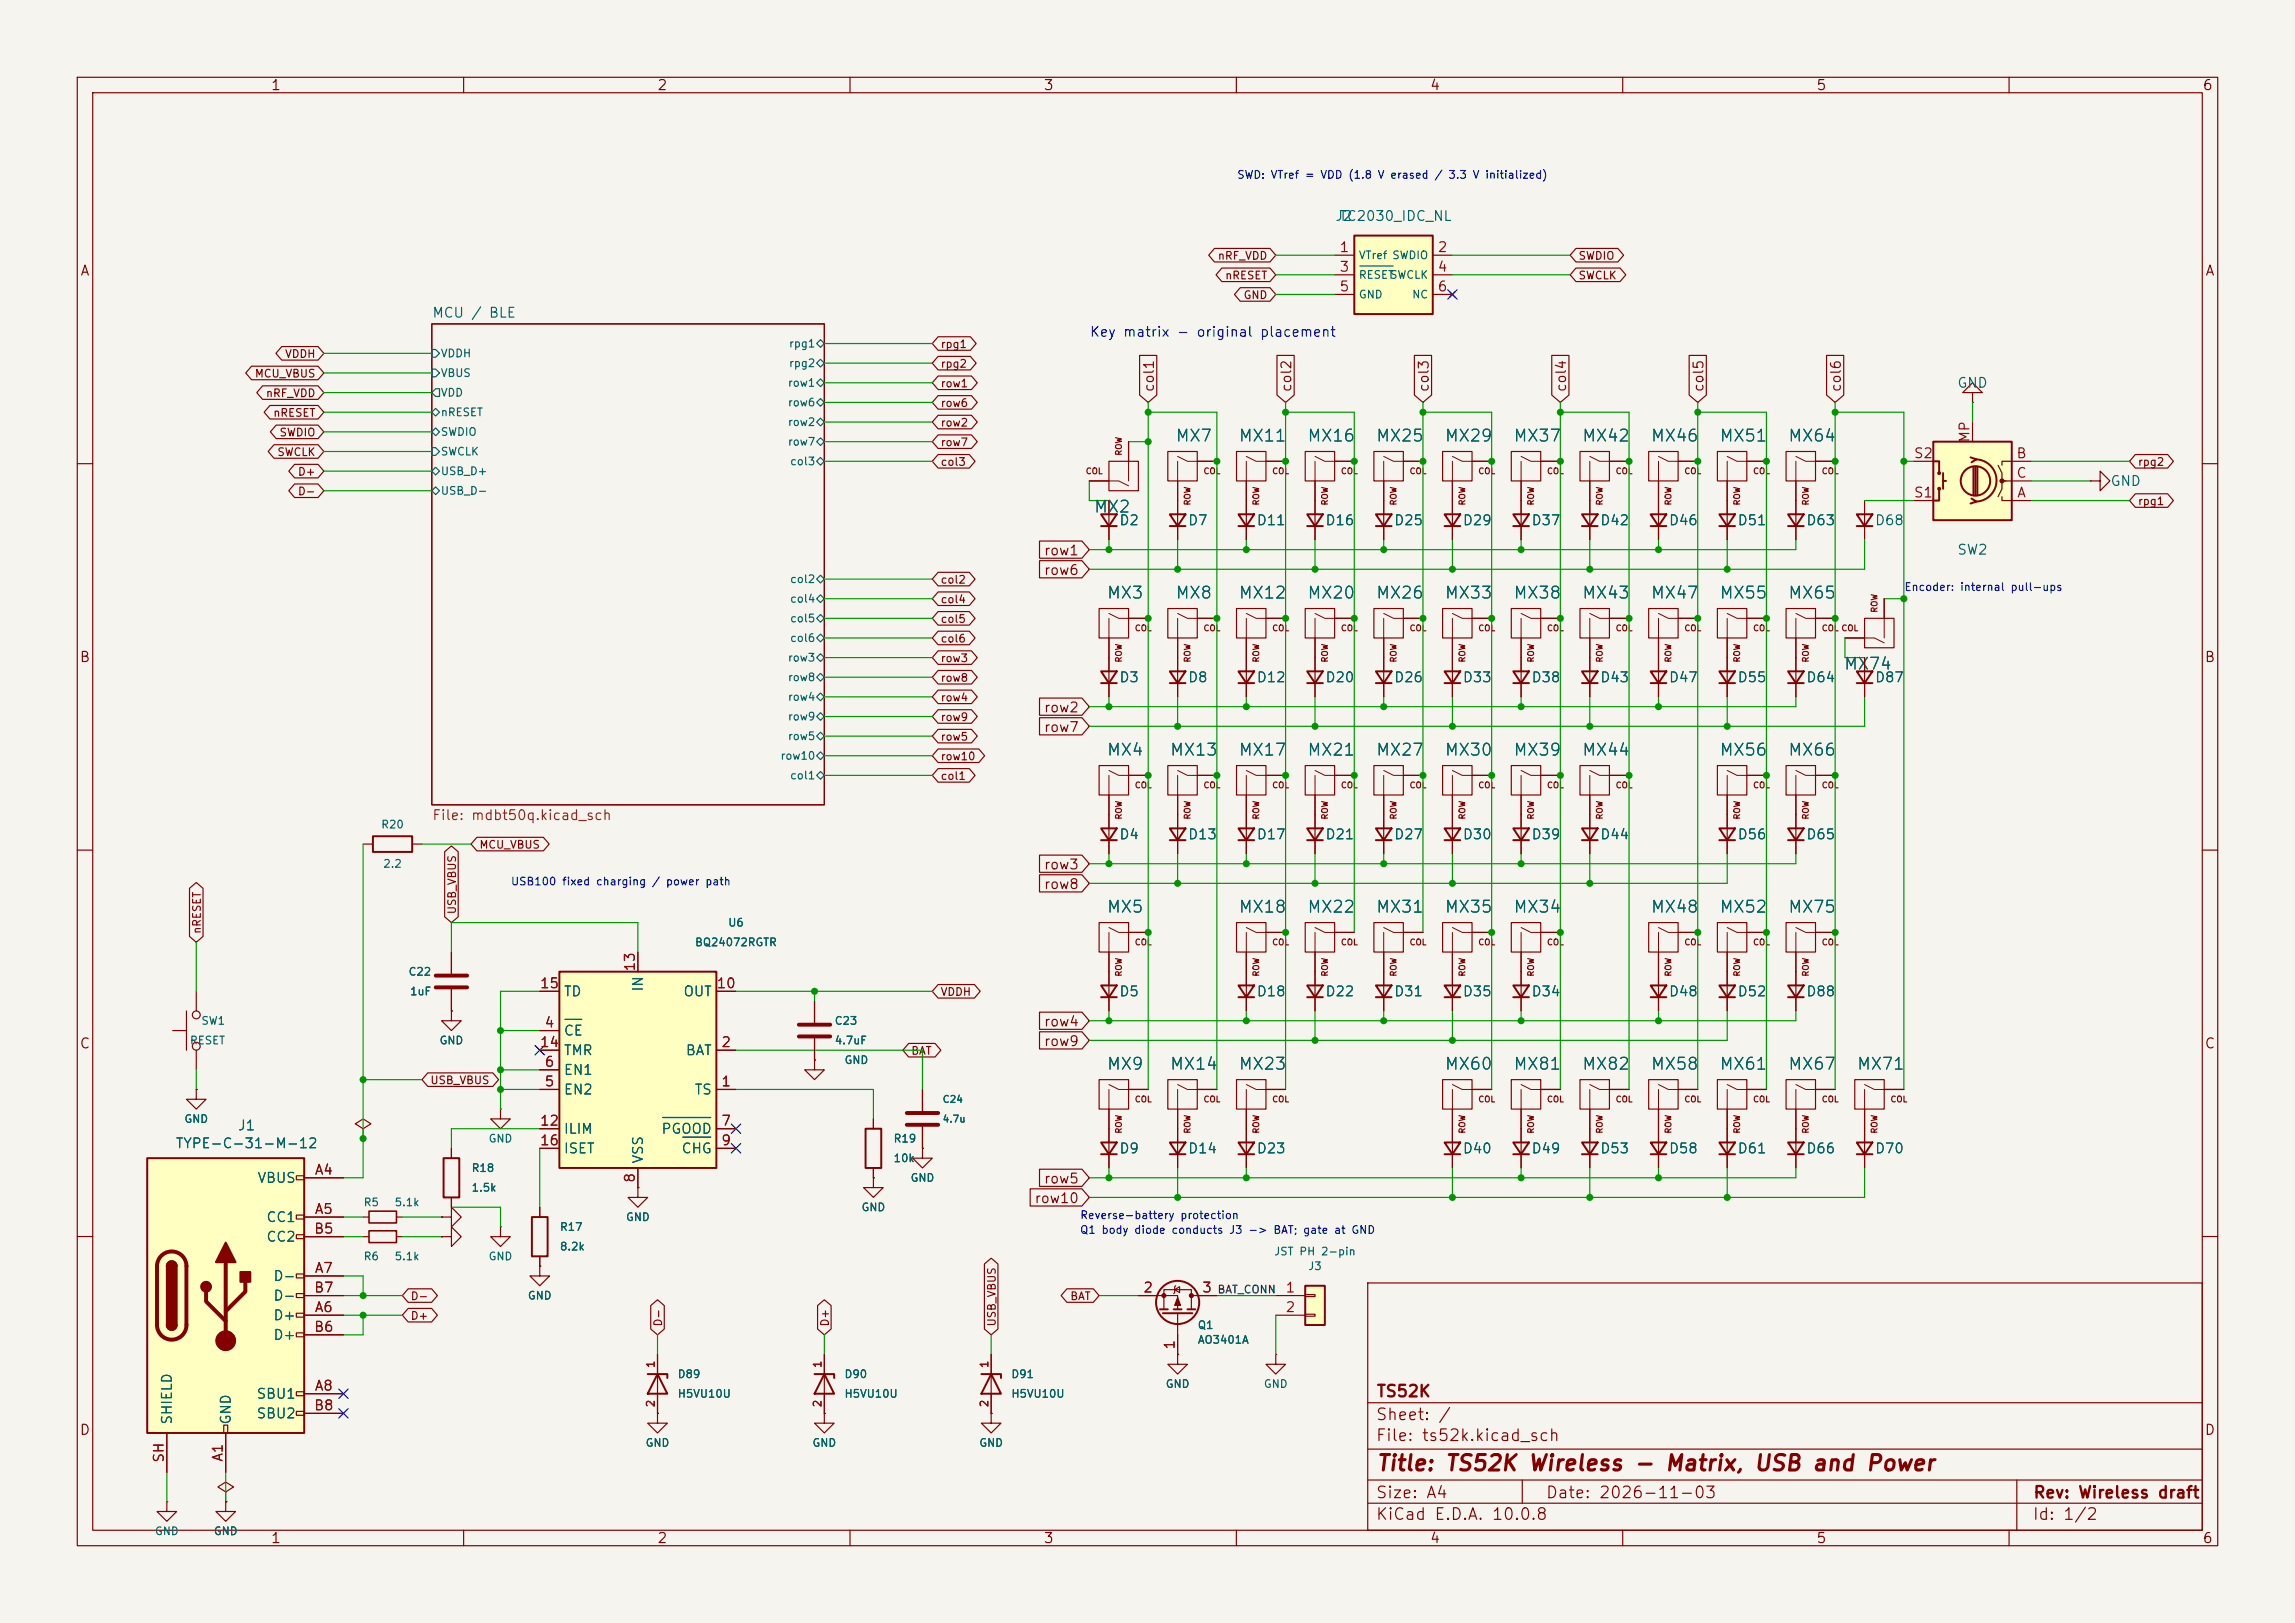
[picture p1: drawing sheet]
<svg xmlns="http://www.w3.org/2000/svg" width="297mm" height="210mm" viewBox="0 0 297 210" stroke-linecap="round" stroke-linejoin="round" font-family="sans-serif">
<defs><g id="words">
<text font-size="2" fill="#840000" x="178" y="190.8">Title: TS52K Wireless - Matrix, USB and Power</text>
<g font-size="1.5" fill="#006464">
<text x="152" y="57.5">MX7</text>
<text x="160.2" y="57.5">MX11</text>
<text x="169.1" y="57.5">MX16</text>
<text x="178" y="57.5">MX25</text>
<text x="186.9" y="57.5">MX29</text>
<text x="195.8" y="57.5">MX37</text>
<text x="204.6" y="57.5">MX42</text>
<text x="213.5" y="57.5">MX46</text>
<text x="222.4" y="57.5">MX51</text>
<text x="231.3" y="57.5">MX64</text>
<text x="141.5" y="66.7">MX2</text>
<text x="143.1" y="77.8">MX3</text>
<text x="152" y="77.8">MX8</text>
<text x="160.2" y="77.8">MX12</text>
<text x="169.1" y="77.8">MX20</text>
<text x="178" y="77.8">MX26</text>
<text x="186.9" y="77.8">MX33</text>
<text x="195.8" y="77.8">MX38</text>
<text x="204.6" y="77.8">MX43</text>
<text x="213.5" y="77.8">MX47</text>
<text x="222.4" y="77.8">MX55</text>
<text x="231.3" y="77.8">MX65</text>
<text x="238.5" y="87">MX74</text>
<text x="143.1" y="98.2">MX4</text>
<text x="151.3" y="98.2">MX13</text>
<text x="160.2" y="98.2">MX17</text>
<text x="169.1" y="98.2">MX21</text>
<text x="178" y="98.2">MX27</text>
<text x="186.9" y="98.2">MX30</text>
<text x="195.8" y="98.2">MX39</text>
<text x="204.6" y="98.2">MX44</text>
<text x="222.4" y="98.2">MX56</text>
<text x="231.3" y="98.2">MX66</text>
<text x="143.1" y="118.5">MX5</text>
<text x="160.2" y="118.5">MX18</text>
<text x="169.1" y="118.5">MX22</text>
<text x="178" y="118.5">MX31</text>
<text x="186.9" y="118.5">MX35</text>
<text x="195.8" y="118.5">MX34</text>
<text x="213.5" y="118.5">MX48</text>
<text x="222.4" y="118.5">MX52</text>
<text x="231.3" y="118.5">MX75</text>
<text x="143.1" y="138.8">MX9</text>
<text x="151.3" y="138.8">MX14</text>
<text x="160.2" y="138.8">MX23</text>
<text x="186.9" y="138.8">MX60</text>
<text x="195.8" y="138.8">MX81</text>
<text x="204.6" y="138.8">MX82</text>
<text x="213.5" y="138.8">MX58</text>
<text x="222.4" y="138.8">MX61</text>
<text x="231.3" y="138.8">MX67</text>
<text x="240.2" y="138.8">MX71</text>
</g>
<g font-size="1.5" fill="#840000">
<text x="178" y="184.1">Sheet: /</text>
<text x="178" y="181.1">TS52K</text>
<text x="178" y="186.8">File: ts52k.kicad_sch</text>
<text x="178" y="197">KiCad E.D.A. 10.0.8</text>
<text x="178" y="194.2">Size: A4</text>
<text x="200" y="194.2">Date: 2026-11-03</text>
<text x="263" y="197">Id: 1/2</text>
<text x="263" y="194.2">Rev: Wireless draft</text>
</g>
<g font-size="1.3" fill="#840000">
<text x="35" y="12">1</text>
<text x="85" y="12">2</text>
<text x="135" y="12">3</text>
<text x="185" y="12">4</text>
<text x="235" y="12">5</text>
<text x="285" y="12">6</text>
<text x="10.3" y="36">A</text>
<text x="285.3" y="36">A</text>
<text x="149.6" y="50.8" transform="rotate(-90 149.6 50.8)">col1</text>
<text x="167.4" y="50.8" transform="rotate(-90 167.4 50.8)">col2</text>
<text x="185.2" y="50.8" transform="rotate(-90 185.2 50.8)">col3</text>
<text x="203" y="50.8" transform="rotate(-90 203 50.8)">col4</text>
<text x="220.8" y="50.8" transform="rotate(-90 220.8 50.8)">col5</text>
<text x="238.5" y="50.8" transform="rotate(-90 238.5 50.8)">col6</text>
<text x="135" y="74.7">row6</text>
<text x="135" y="72.2">row1</text>
<text x="10.2" y="86">B</text>
<text x="285.2" y="86">B</text>
<text x="135" y="92.5">row2</text>
<text x="135" y="95">row7</text>
<text x="135" y="112.8">row3</text>
<text x="135" y="115.4">row8</text>
<text x="10.2" y="136">C</text>
<text x="135" y="133.1">row4</text>
<text x="135" y="135.7">row9</text>
<text x="285.2" y="136">C</text>
<text x="133.8" y="156">row10</text>
<text x="135" y="153.5">row5</text>
<text x="10.2" y="186">D</text>
<text x="285.2" y="186">D</text>
<text x="35" y="200">1</text>
<text x="85" y="200">2</text>
<text x="135" y="200">3</text>
<text x="185" y="200">4</text>
<text x="235" y="200">5</text>
<text x="285" y="200">6</text>
</g>
<g font-size="1.3" fill="#006464">
<text x="172.7" y="28.9">J2</text>
<text x="173.2" y="28.9">TC2030_IDC_NL</text>
<text x="55.9" y="41.4">MCU / BLE</text>
<text x="253.2" y="50.5">GND</text>
<text x="273" y="63.2">GND</text>
<text x="144.8" y="68.3">D2</text>
<text x="153.7" y="68.3">D7</text>
<text x="162.5" y="68.3">D11</text>
<text x="171.4" y="68.3">D16</text>
<text x="180.3" y="68.3">D25</text>
<text x="189.2" y="68.3">D29</text>
<text x="198.1" y="68.3">D37</text>
<text x="207" y="68.3">D42</text>
<text x="215.9" y="68.3">D46</text>
<text x="224.8" y="68.3">D51</text>
<text x="233.7" y="68.3">D63</text>
<text x="242.6" y="68.3">D68</text>
<text x="253.2" y="72.1">SW2</text>
<text x="144.8" y="88.6">D3</text>
<text x="153.7" y="88.6">D8</text>
<text x="162.5" y="88.6">D12</text>
<text x="171.4" y="88.6">D20</text>
<text x="180.3" y="88.6">D26</text>
<text x="189.2" y="88.6">D33</text>
<text x="198.1" y="88.6">D38</text>
<text x="207" y="88.6">D43</text>
<text x="215.9" y="88.6">D47</text>
<text x="224.8" y="88.6">D55</text>
<text x="233.7" y="88.6">D64</text>
<text x="242.6" y="88.6">D87</text>
<text x="144.8" y="108.9">D4</text>
<text x="153.7" y="108.9">D13</text>
<text x="162.5" y="108.9">D17</text>
<text x="171.4" y="108.9">D21</text>
<text x="180.3" y="108.9">D27</text>
<text x="189.2" y="108.9">D30</text>
<text x="198.1" y="108.9">D39</text>
<text x="207" y="108.9">D44</text>
<text x="224.8" y="108.9">D56</text>
<text x="233.7" y="108.9">D65</text>
<text x="72.9" y="129.2">TD</text>
<text x="83.5" y="128.4" transform="rotate(-90 83.5 128.4)">IN</text>
<text x="88.3" y="129.2">OUT</text>
<text x="144.8" y="129.2">D5</text>
<text x="162.5" y="129.2">D18</text>
<text x="171.4" y="129.2">D22</text>
<text x="180.3" y="129.2">D31</text>
<text x="189.2" y="129.2">D35</text>
<text x="198.1" y="129.2">D34</text>
<text x="215.9" y="129.2">D48</text>
<text x="224.8" y="129.2">D52</text>
<text x="233.7" y="129.2">D88</text>
<text x="72.9" y="134.3">CE</text>
<text x="72.9" y="136.9">TMR</text>
<text x="88.6" y="136.9">BAT</text>
<text x="72.9" y="141.9">EN2</text>
<text x="72.9" y="139.4">EN1</text>
<text x="89.8" y="141.9">TS</text>
<text x="22.6" y="148.9">TYPE-C-31-M-12</text>
<text x="30.7" y="146.6">J1</text>
<text x="72.9" y="147">ILIM</text>
<text x="72.9" y="149.6">ISET</text>
<text x="85.5" y="147">PGOOD</text>
<text x="88.1" y="149.6">CHG</text>
<text x="144.8" y="149.6">D9</text>
<text x="153.7" y="149.6">D14</text>
<text x="162.5" y="149.6">D23</text>
<text x="189.2" y="149.6">D40</text>
<text x="198.1" y="149.6">D49</text>
<text x="207" y="149.6">D53</text>
<text x="215.9" y="149.6">D58</text>
<text x="224.8" y="149.6">D61</text>
<text x="233.7" y="149.6">D66</text>
<text x="242.6" y="149.6">D70</text>
<text x="33.2" y="153.4">VBUS</text>
<text x="83.5" y="150.6" transform="rotate(-90 83.5 150.6)">VSS</text>
<text x="34.4" y="158.4">CC1</text>
<text x="34.4" y="161">CC2</text>
<text x="35.3" y="166.1">D-</text>
<text x="35.3" y="171.1">D+</text>
<text x="35.3" y="173.7">D+</text>
<text x="35.3" y="168.6">D-</text>
<text x="22.6" y="184.4" transform="rotate(-90 22.6 184.4)">SHIELD</text>
<text x="30.2" y="184.4" transform="rotate(-90 30.2 184.4)">GND</text>
<text x="33.1" y="181.3">SBU1</text>
<text x="33.1" y="183.8">SBU2</text>
</g>
<g font-size="1.3" fill="#a90000">
<text x="173.3" y="32.9">1</text>
<text x="173.3" y="35.5">3</text>
<text x="186" y="32.9">2</text>
<text x="186" y="35.5">4</text>
<text x="173.3" y="38">5</text>
<text x="186" y="38">6</text>
<text x="247.6" y="59.6">S2</text>
<text x="255.2" y="57.4" transform="rotate(-90 255.2 57.4)">MP</text>
<text x="260.9" y="59.6">B</text>
<text x="247.6" y="64.7">S1</text>
<text x="260.9" y="62.1">C</text>
<text x="260.9" y="64.7">A</text>
<text x="82.5" y="125.8" transform="rotate(-90 82.5 125.8)">13</text>
<text x="69.8" y="128.2">15</text>
<text x="92.6" y="128.2">10</text>
<text x="69.8" y="135.8">14</text>
<text x="70.4" y="133.3">4</text>
<text x="93.2" y="135.8">2</text>
<text x="70.4" y="140.9">5</text>
<text x="70.4" y="138.3">6</text>
<text x="93.2" y="140.9">1</text>
<text x="69.8" y="146">12</text>
<text x="69.8" y="148.5">16</text>
<text x="93.2" y="146">7</text>
<text x="93.2" y="148.5">9</text>
<text x="40.6" y="152.3">A4</text>
<text x="82.5" y="153.1" transform="rotate(-90 82.5 153.1)">8</text>
<text x="40.5" y="159.9">B5</text>
<text x="40.6" y="157.4">A5</text>
<text x="40.5" y="167.6">B7</text>
<text x="40.6" y="165">A7</text>
<text x="147.9" y="167.6">2</text>
<text x="155.5" y="167.6">3</text>
<text x="166.3" y="167.6">1</text>
<text x="40.5" y="172.6">B6</text>
<text x="40.6" y="170.1">A6</text>
<text x="166.3" y="170.1">2</text>
<text x="152.3" y="174.7" transform="rotate(-90 152.3 174.7)">1</text>
<text x="40.5" y="182.8">B8</text>
<text x="40.6" y="180.3">A8</text>
<text x="21.5" y="189.4" transform="rotate(-90 21.5 189.4)">SH</text>
<text x="29.1" y="189.2" transform="rotate(-90 29.1 189.2)">A1</text>
</g>
<text font-size="1.3" fill="#0000c2" x="140.9" y="43.9">Key matrix - original placement</text>
<text font-size="1.3" fill="#725600" x="55.9" y="106.4">File: mdbt50q.kicad_sch</text>
<g font-size="1" fill="#0000c2">
<text x="160" y="23.4">SWD: VTref = VDD (1.8 V erased / 3.3 V initialized)</text>
<text x="246.4" y="76.7">Encoder: internal pull-ups</text>
<text x="66" y="114.8">USB100 fixed charging / power path</text>
<text x="139.7" y="159.9">Q1 body diode conducts J3 -&gt; BAT; gate at GND</text>
<text x="139.7" y="158">Reverse-battery protection</text>
</g>
<g font-size="1" fill="#840000">
<text x="157.5" y="33.8">nRF_VDD</text>
<text x="204.2" y="33.8">SWDIO</text>
<text x="158.5" y="36.4">nRESET</text>
<text x="160.9" y="38.9">GND</text>
<text x="204.2" y="36.4">SWCLK</text>
<text x="36.8" y="46.5">VDDH</text>
<text x="121.7" y="45.3">rpg1</text>
<text x="121.7" y="47.8">rpg2</text>
<text x="32.9" y="49.1">MCU_VBUS</text>
<text x="34.3" y="51.6">nRF_VDD</text>
<text x="121.7" y="50.4">row1</text>
<text x="121.7" y="52.9">row6</text>
<text x="35.3" y="54.2">nRESET</text>
<text x="35.8" y="59.2">SWCLK</text>
<text x="36.1" y="56.7">SWDIO</text>
<text x="121.7" y="58">row7</text>
<text x="121.7" y="55.4">row2</text>
<text x="38.5" y="61.8">D+</text>
<text x="38.5" y="64.3">D-</text>
<text x="121.7" y="60.5">col3</text>
<text x="276.6" y="60.5">rpg2</text>
<text x="276.6" y="65.6">rpg1</text>
<text x="121.7" y="75.8">col2</text>
<text x="121.7" y="83.4">col6</text>
<text x="121.7" y="78.3">col4</text>
<text x="121.7" y="80.8">col5</text>
<text x="121.7" y="85.9">row3</text>
<text x="121.7" y="88.5">row8</text>
<text x="121.7" y="91">row4</text>
<text x="121.7" y="93.5">row9</text>
<text x="121.7" y="96.1">row5</text>
<text x="121.7" y="101.2">col1</text>
<text x="121.7" y="98.6">row10</text>
<text x="62" y="110">MCU_VBUS</text>
<text x="59.2" y="118.4" transform="rotate(-90 59.2 118.4)">USB_VBUS</text>
<text x="26.2" y="120.9" transform="rotate(-90 26.2 120.9)">nRESET</text>
<text x="121.7" y="129.1">VDDH</text>
<text x="117.8" y="136.7">BAT</text>
<text x="55.6" y="140.5">USB_VBUS</text>
<text x="53.1" y="168.5">D-</text>
<text x="53.1" y="171">D+</text>
<text x="85.9" y="171.7" transform="rotate(-90 85.9 171.7)">D-</text>
<text x="107.5" y="171.7" transform="rotate(-90 107.5 171.7)">D+</text>
<text x="129.1" y="171.7" transform="rotate(-90 129.1 171.7)">USB_VBUS</text>
<text x="138.4" y="168.5">BAT</text>
</g>
<g font-size="1" fill="#006464">
<text x="175.8" y="33.8">VTref SWDIO</text>
<text x="175.8" y="36.3">RESET</text>
<text x="175.8" y="38.9">GND</text>
<text x="179.8" y="36.3">SWCLK</text>
<text x="182.7" y="38.9">NC</text>
<text x="57" y="46.5">VDDH</text>
<text x="102" y="45.2">rpg1</text>
<text x="102" y="47.7">rpg2</text>
<text x="57" y="49">VBUS</text>
<text x="57" y="51.6">VDD</text>
<text x="101.9" y="50.3">row1</text>
<text x="101.9" y="52.8">row6</text>
<text x="57" y="54.1">nRESET</text>
<text x="57" y="56.6">SWDIO</text>
<text x="57" y="59.2">SWCLK</text>
<text x="101.9" y="55.4">row2</text>
<text x="101.9" y="57.9">row7</text>
<text x="57" y="61.7">USB_D+</text>
<text x="57" y="64.3">USB_D-</text>
<text x="102.2" y="60.4">col3</text>
<text x="102.2" y="75.7">col2</text>
<text x="102.2" y="78.2">col4</text>
<text x="102.2" y="80.8">col5</text>
<text x="102.2" y="83.3">col6</text>
<text x="101.9" y="85.8">row3</text>
<text x="101.9" y="88.4">row8</text>
<text x="101.9" y="90.9">row4</text>
<text x="101.9" y="93.5">row9</text>
<text x="100.9" y="98.5">row10</text>
<text x="101.9" y="96">row5</text>
<text x="102.2" y="101.1">col1</text>
<text x="49.2" y="107.4">R20</text>
<text x="49.5" y="112.5">2.2</text>
<text x="89.9" y="122.7">BQ24072RGTR</text>
<text x="94.2" y="120.1">U6</text>
<text x="52.8" y="126.5">C22</text>
<text x="53" y="129">1uF</text>
<text x="24.5" y="135.4">RESET</text>
<text x="26" y="132.8">SW1</text>
<text x="56.8" y="135.4">GND</text>
<text x="107.9" y="132.8">C23</text>
<text x="107.9" y="135.4">4.7uF</text>
<text x="109.2" y="137.9">GND</text>
<text x="23.8" y="145.5">GND</text>
<text x="63.1" y="148.1">GND</text>
<text x="115.6" y="148.1">R19</text>
<text x="60.9" y="151.9">R18</text>
<text x="60.9" y="154.4">1.5k</text>
<text x="115.6" y="150.6">10k</text>
<text x="117.8" y="153.2">GND</text>
<text x="47" y="156.3">R5</text>
<text x="51" y="156.3">5.1k</text>
<text x="72.4" y="159.5">R17</text>
<text x="80.9" y="158.2">GND</text>
<text x="111.4" y="157">GND</text>
<text x="47" y="163.3">R6</text>
<text x="51" y="163.3">5.1k</text>
<text x="63.1" y="163.3">GND</text>
<text x="72.4" y="162">8.2k</text>
<text x="164.8" y="162.7">JST PH 2-pin</text>
<text x="169.2" y="164.6">J3</text>
<text x="68.2" y="168.4">GND</text>
<text x="154.9" y="172.2">Q1</text>
<text x="87.6" y="178.6">D89</text>
<text x="109.2" y="178.6">D90</text>
<text x="130.8" y="178.6">D91</text>
<text x="150.8" y="179.8">GND</text>
<text x="154.9" y="174.1">AO3401A</text>
<text x="163.5" y="179.8">GND</text>
<text x="87.6" y="181.1">H5VU10U</text>
<text x="109.2" y="181.1">H5VU10U</text>
<text x="130.8" y="181.1">H5VU10U</text>
<text x="83.5" y="187.4">GND</text>
<text x="105.1" y="187.4">GND</text>
<text x="126.6" y="187.4">GND</text>
<text x="20" y="198.9">GND</text>
<text x="27.6" y="198.9">GND</text>
</g>
<text font-size="1" fill="#0f0f0f" x="157.5" y="167.6">BAT_CONN</text>
<g font-size="1" fill="#a90000">
<text x="85" y="177.1" transform="rotate(-90 85 177.1)">1</text>
<text x="106.5" y="177.1" transform="rotate(-90 106.5 177.1)">1</text>
<text x="128.1" y="177.1" transform="rotate(-90 128.1 177.1)">1</text>
<text x="85" y="182.2" transform="rotate(-90 85 182.2)">2</text>
<text x="106.5" y="182.2" transform="rotate(-90 106.5 182.2)">2</text>
<text x="128.1" y="182.2" transform="rotate(-90 128.1 182.2)">2</text>
</g>
<g font-size=".9" fill="#006464">
<text x="121.9" y="142.9">C24</text>
<text x="121.9" y="145.5">4.7u</text>
</g>
<g font-size=".8" fill="#840000">
<text x="145.4" y="59" transform="rotate(-90 145.4 59)">ROW</text>
<text x="140.4" y="61.5">COL</text>
<text x="154.2" y="65.5" transform="rotate(-90 154.2 65.5)">ROW</text>
<text x="155.7" y="61.5">COL</text>
<text x="163.1" y="65.5" transform="rotate(-90 163.1 65.5)">ROW</text>
<text x="164.6" y="61.5">COL</text>
<text x="172" y="65.5" transform="rotate(-90 172 65.5)">ROW</text>
<text x="173.5" y="61.5">COL</text>
<text x="180.9" y="65.5" transform="rotate(-90 180.9 65.5)">ROW</text>
<text x="182.4" y="61.5">COL</text>
<text x="189.8" y="65.5" transform="rotate(-90 189.8 65.5)">ROW</text>
<text x="191.2" y="61.5">COL</text>
<text x="198.7" y="65.5" transform="rotate(-90 198.7 65.5)">ROW</text>
<text x="200.1" y="61.5">COL</text>
<text x="207.6" y="65.5" transform="rotate(-90 207.6 65.5)">ROW</text>
<text x="209" y="61.5">COL</text>
<text x="216.5" y="65.5" transform="rotate(-90 216.5 65.5)">ROW</text>
<text x="217.9" y="61.5">COL</text>
<text x="225.4" y="65.5" transform="rotate(-90 225.4 65.5)">ROW</text>
<text x="226.8" y="61.5">COL</text>
<text x="234.3" y="65.5" transform="rotate(-90 234.3 65.5)">ROW</text>
<text x="235.7" y="61.5">COL</text>
<text x="146.8" y="81.9">COL</text>
<text x="155.7" y="81.9">COL</text>
<text x="164.6" y="81.9">COL</text>
<text x="173.5" y="81.9">COL</text>
<text x="182.4" y="81.9">COL</text>
<text x="191.2" y="81.9">COL</text>
<text x="200.1" y="81.9">COL</text>
<text x="209" y="81.9">COL</text>
<text x="217.9" y="81.9">COL</text>
<text x="226.8" y="81.9">COL</text>
<text x="235.7" y="81.9">COL COL</text>
<text x="243.1" y="79.4" transform="rotate(-90 243.1 79.4)">ROW</text>
<text x="145.4" y="85.8" transform="rotate(-90 145.4 85.8)">ROW</text>
<text x="154.2" y="85.8" transform="rotate(-90 154.2 85.8)">ROW</text>
<text x="163.1" y="85.8" transform="rotate(-90 163.1 85.8)">ROW</text>
<text x="172" y="85.8" transform="rotate(-90 172 85.8)">ROW</text>
<text x="180.9" y="85.8" transform="rotate(-90 180.9 85.8)">ROW</text>
<text x="189.8" y="85.8" transform="rotate(-90 189.8 85.8)">ROW</text>
<text x="198.7" y="85.8" transform="rotate(-90 198.7 85.8)">ROW</text>
<text x="207.6" y="85.8" transform="rotate(-90 207.6 85.8)">ROW</text>
<text x="216.5" y="85.8" transform="rotate(-90 216.5 85.8)">ROW</text>
<text x="225.4" y="85.8" transform="rotate(-90 225.4 85.8)">ROW</text>
<text x="234.3" y="85.8" transform="rotate(-90 234.3 85.8)">ROW</text>
<text x="145.4" y="106.1" transform="rotate(-90 145.4 106.1)">ROW</text>
<text x="146.8" y="102.2">COL</text>
<text x="154.2" y="106.1" transform="rotate(-90 154.2 106.1)">ROW</text>
<text x="155.7" y="102.2">COL</text>
<text x="163.1" y="106.1" transform="rotate(-90 163.1 106.1)">ROW</text>
<text x="164.6" y="102.2">COL</text>
<text x="172" y="106.1" transform="rotate(-90 172 106.1)">ROW</text>
<text x="173.5" y="102.2">COL</text>
<text x="180.9" y="106.1" transform="rotate(-90 180.9 106.1)">ROW</text>
<text x="182.4" y="102.2">COL</text>
<text x="189.8" y="106.1" transform="rotate(-90 189.8 106.1)">ROW</text>
<text x="191.2" y="102.2">COL</text>
<text x="198.7" y="106.1" transform="rotate(-90 198.7 106.1)">ROW</text>
<text x="200.1" y="102.2">COL</text>
<text x="207.6" y="106.1" transform="rotate(-90 207.6 106.1)">ROW</text>
<text x="209" y="102.2">COL</text>
<text x="225.4" y="106.1" transform="rotate(-90 225.4 106.1)">ROW</text>
<text x="226.8" y="102.2">COL</text>
<text x="234.3" y="106.1" transform="rotate(-90 234.3 106.1)">ROW</text>
<text x="235.7" y="102.2">COL</text>
<text x="146.8" y="122.5">COL</text>
<text x="164.6" y="122.5">COL</text>
<text x="173.5" y="122.5">COL</text>
<text x="182.4" y="122.5">COL</text>
<text x="191.2" y="122.5">COL</text>
<text x="200.1" y="122.5">COL</text>
<text x="217.9" y="122.5">COL</text>
<text x="226.8" y="122.5">COL</text>
<text x="235.7" y="122.5">COL</text>
<text x="145.4" y="126.4" transform="rotate(-90 145.4 126.4)">ROW</text>
<text x="163.1" y="126.4" transform="rotate(-90 163.1 126.4)">ROW</text>
<text x="172" y="126.4" transform="rotate(-90 172 126.4)">ROW</text>
<text x="180.9" y="126.4" transform="rotate(-90 180.9 126.4)">ROW</text>
<text x="189.8" y="126.4" transform="rotate(-90 189.8 126.4)">ROW</text>
<text x="198.7" y="126.4" transform="rotate(-90 198.7 126.4)">ROW</text>
<text x="216.5" y="126.4" transform="rotate(-90 216.5 126.4)">ROW</text>
<text x="225.4" y="126.4" transform="rotate(-90 225.4 126.4)">ROW</text>
<text x="234.3" y="126.4" transform="rotate(-90 234.3 126.4)">ROW</text>
<text x="146.8" y="142.8">COL</text>
<text x="155.7" y="142.8">COL</text>
<text x="164.6" y="142.8">COL</text>
<text x="191.2" y="142.8">COL</text>
<text x="200.1" y="142.8">COL</text>
<text x="209" y="142.8">COL</text>
<text x="217.9" y="142.8">COL</text>
<text x="226.8" y="142.8">COL</text>
<text x="235.7" y="142.8">COL</text>
<text x="244.6" y="142.8">COL</text>
<text x="145.4" y="146.8" transform="rotate(-90 145.4 146.8)">ROW</text>
<text x="154.2" y="146.8" transform="rotate(-90 154.2 146.8)">ROW</text>
<text x="163.1" y="146.8" transform="rotate(-90 163.1 146.8)">ROW</text>
<text x="189.8" y="146.8" transform="rotate(-90 189.8 146.8)">ROW</text>
<text x="198.7" y="146.8" transform="rotate(-90 198.7 146.8)">ROW</text>
<text x="207.6" y="146.8" transform="rotate(-90 207.6 146.8)">ROW</text>
<text x="216.5" y="146.8" transform="rotate(-90 216.5 146.8)">ROW</text>
<text x="225.4" y="146.8" transform="rotate(-90 225.4 146.8)">ROW</text>
<text x="234.3" y="146.8" transform="rotate(-90 234.3 146.8)">ROW</text>
<text x="243.1" y="146.8" transform="rotate(-90 243.1 146.8)">ROW</text>
</g>
</g></defs>
<path d="M0 0h297v210h-297z" fill="#f5f4ef" stroke="#f5f4ef" stroke-width=".13"/>
<g fill="none" stroke="#840000" stroke-width=".15">
<path d="M10 10h277v190h-277zM12 12h273v186h-273zM60 10v2M110 10v2M160 10v2M210 10v2M260 10v2M55.9 41.9h50.8v62.2h-50.8zM10 60h2M285 60h2M10 110h2M47 109.2h1.3"/>
<path d="M53.3 109.2h1.3M222.2 119.4h3.9v3.8h-3.9zM285 110h2M22.4 133.4h1.7M24.1 130.8v5.1M25.4 128.3v2.5M25.4 135.9v2.5M105.4 137.2v1.2h1.3l-1.3 1.3-1.3-1.3h1.3M105.4 137.2h.1M105.4 129.5v2.8M105.4 134.4v2.8M222.2 139.7h3.9v3.8h-3.9z"/>
<path d="M223.5 123.2v2.5M226.1 120.7h2.5M231.1 139.7h3.8v3.8h-3.8zM240 139.7h3.8v3.8h-3.8zM25.4 141v1.2h1.3l-1.3 1.3-1.3-1.3h1.3M25.4 141h.1M47 157.5h.8M51.3 157.5h.8M57.1 157.5h1.3v-1.3l1.3 1.3-1.3 1.3v-1.3M57.1 157.5h.1M58.4 148.6v1.3M58.4 154.9v1.3"/>
<path d="M64.8 143.5v1.3h1.2l-1.2 1.3-1.3-1.3h1.3M64.8 143.5h.1M64.8 158.8v1.2h1.2l-1.2 1.3-1.3-1.3h1.3M64.8 158.8h.1M69.8 156.2v1.3M82.5 153.7v1.2h1.3l-1.3 1.3-1.2-1.3h1.2M82.5 153.7h.1M113 144.8v1.3M113 151.1v1.3M223.5 143.5v7.6M226.1 141h2.5M232.4 143.5v7.6"/>
<path d="M234.9 141h2.6M241.3 143.5v7.6M243.8 141h2.6M10 160h2M47 160h.8M51.3 160h.8M57.1 160h1.3v-1.2l1.3 1.2-1.3 1.3v-1.3M57.1 160h.1M69.8 163.8v1.3h1.3l-1.3 1.3-1.2-1.3h1.2M69.8 163.8h.1M69.8 162.6v1.2M85.1 175.3v7.6"/>
<path d="M106.7 175.3v7.6M177 166h108v32h-108zM285 160h2M60 198v2M85.1 182.9v1.3h1.3l-1.3 1.2-1.3-1.2h1.3M85.1 182.9h.1M106.7 182.9v1.3h1.2l-1.2 1.2-1.3-1.2h1.3M106.7 182.9h.1M110 198v2M160 198v2M177 194.5h108M177 191.5h108"/>
<path d="M177 187.5h108M177 181.5h108M197 191.5v3M210 198v2M260 198v2M261 191.5v6.5"/>
<circle cx="25.4" cy="131.3" r=".51"/>
<circle cx="25.4" cy="135.4" r=".51"/>
</g>
<g fill="none" stroke="#006464" stroke-width=".15">
<path d="M55.9 45.2h.5l.5 .5-.5 .5h-.5zM55.9 47.8h.5l.5 .5-.5 .5h-.5zM55.9 57.9h.5l.5 .5-.5 .5h-.5zM56.4 50.3h.5v1h-.5l-.5-.5zM56.4 52.8l.5 .5-.5 .5-.5-.5zM56.4 55.4l.5 .5-.5 .5-.5-.5zM106.2 44l.5 .5-.5 .5-.5-.5zM106.2 46.5l.5 .5-.5 .5-.5-.5zM106.2 49l.5 .5-.5 .5-.5-.5zM106.2 51.6l.5 .5-.5 .5-.5-.5zM106.2 54.1l.5 .5-.5 .5-.5-.5zM106.2 56.7l.5 .5-.5 .5-.5-.5z"/>
<path d="M106.2 59.2l.5 .5-.5 .5-.5-.5zM56.4 60.5l.5 .5-.5 .5-.5-.5zM56.4 63l.5 .5-.5 .5-.5-.5zM106.2 74.4l.5 .5-.5 .5-.5-.5zM106.2 77l.5 .5-.5 .5-.5-.5zM106.2 79.5l.5 .5-.5 .5-.5-.5zM106.2 82.1l.5 .5-.5 .5-.5-.5zM106.2 84.6l.5 .5-.5 .5-.5-.5zM106.2 87.1l.5 .5-.5 .5-.5-.5zM106.2 89.7l.5 .5-.5 .5-.5-.5zM106.2 92.2l.5 .5-.5 .5-.5-.5zM106.2 94.8l.5 .5-.5 .5-.5-.5z"/>
<path d="M106.2 97.3l.5 .5-.5 .5-.5-.5zM106.2 99.8l.5 .5-.5 .5-.5-.5z"/>
</g>
<path d="M223.5 120l1.3 .7h1.3M223.5 120.7v2.5M223.5 140.3l1.3 .7h1.3M223.5 141v2.5M232.4 140.3l1.3 .7h1.2M232.4 141v2.5M241.3 140.3l1.3 .7h1.2M241.3 141v2.5" fill="none" stroke="#840000" stroke-width=".13"/>
<g fill="none" stroke="#840000" stroke-width=".25">
<path d="M48.3 108.2h5v2h-5zM57.4 149.9h2v5h-2zM68.8 157.5h2.1v5.1h-2.1zM112 146.1h2v5h-2zM222.5 147.8h2l-1 1.6zM222.5 149.4h2M231.4 147.8h2l-1 1.6zM231.4 149.4h2M240.3 147.8h2l-1 1.6zM240.3 149.4h2M83.8 177.8h2.6v.5M85.1 177.8l1.3 2.5h-2.6z"/>
<path d="M105.4 177.8h2.5v.5M106.7 177.8l1.2 2.5h-2.5z"/>
</g>
<path d="M103.4 132.6h4M103.4 134.1h4" fill="none" stroke="#840000" stroke-width=".51"/>
<path d="M47.8 159.3h3.5v1.5h-3.5zM47.8 156.7h3.5v1.5h-3.5z" fill="none" stroke="#840000" stroke-width=".2"/>
<path d="M250.2 57.2h10.1v10.1h-10.1z" fill="#ffffc2"/>
<g fill="none" stroke="#840000" stroke-width=".25">
<path d="M250.2 57.2h10.1v10.1h-10.1zM250.2 59.7h.8v1.5M255 59.2l.8 .2-.7 .4M255.7 59.4a2.73 2.73 0 0 1 2.7 2.8 2.73 2.73 0 0 1-2.7 2.7M251 63.2v1.6h-.8M251.5 61.2v2M251.5 62.2h.3M255.1 64.5l.7 .4-.8 .3M255.4 60.5v3.5M255.7 60.5v3.5M255.9 60.5v3.5"/>
<circle cx="251" cy="63.2" r=".13"/>
<circle cx="251" cy="61.2" r=".13"/>
<circle cx="255.7" cy="62.2" r="1.9"/>
</g>
<path d="M247.6 59.7h2.6M255.3 54.6v2.6M262.9 59.7h-3.8v.5M247.6 64.8h2.6M258.6 60.2l.5 1v1h3.8M259.1 64.3v.5h3.8M259.6 62.2h-.5v1l-.5 1.1M270.5 62.2h1.3v-1.2l1.2 1.2-1.2 1.3v-1.3M270.5 62.2h.1" fill="none" stroke="#840000" stroke-width=".15"/>
<circle cx="259.1" cy="62.2" r=".25" fill="#840000" stroke="#840000" stroke-width=".15"/>
<path d="M168.9 166.4h2.5v5.1h-2.5z" fill="#ffffc2"/>
<g fill="none" stroke="#840000" stroke-width=".25">
<path d="M142.5 66.5h2l-1 1.6zM142.5 68.1h2M151.4 66.5h2l-1 1.6zM151.4 68.1h2M160.3 66.5h2l-1 1.6zM160.3 68.1h2M169.2 66.5h2l-1 1.6zM169.2 68.1h2M231.4 127.5h2l-1 1.5zM231.4 129h2M127 177.8h2.5v.5M128.3 177.8l1.2 2.5h-2.5z"/>
<path d="M150.1 169.4h1M150.5 169.9h3.8M151.9 169.4h1M153.7 169.4h1M168.9 166.4h2.5v5.1h-2.5z"/>
<circle cx="152.4" cy="168.5" r="2.79"/>
</g>
<g fill="none" stroke="#840000" stroke-width=".15">
<path d="M151.1 58.4h3.8v3.8h-3.8zM154.9 59.7h2.6M160 58.4h3.8v3.8h-3.8zM163.8 59.7h2.6M168.9 58.4h3.8v3.8h-3.8zM172.7 59.7h2.6M255.3 50.8h1.2l-1.2-1.3-1.3 1.3h1.3v1.3M255.3 52.1h.1M143.5 64.8v5.1M152.4 62.2v7.7M161.3 62.2v7.7M170.2 62.2v7.7"/>
<path d="M232.4 125.7v5.1M119.4 148.6v1.3h1.2l-1.2 1.2-1.3-1.2h1.3M119.4 148.6h.1M119.4 141v2.8M119.4 145.8v2.8M128.3 175.3v7.6M147.3 167.6h5.1v1.8M150.6 169.4v-2.5h3.6v2.5M152 166.9l.7-.4v.8zM152.1 166.4l-.1 .1v.8l-.1 .1M152.4 175.3v1.2h1.3l-1.3 1.3-1.3-1.3h1.3M152.4 175.3h.1"/>
<path d="M152.4 169.9v5.4M154.2 167.6h3.3M165.1 175.3v1.2h1.3l-1.3 1.3-1.3-1.3h1.3M165.1 175.3h.1M165.1 167.6h3.8M165.1 170.2h3.8M168.9 167.5h1.3v.3h-1.3zM168.9 170.1h1.3v.2h-1.3zM128.3 182.9v1.3h1.2l-1.2 1.2-1.3-1.2h1.3M128.3 182.9h.1"/>
</g>
<g fill="#840000" stroke="#840000" stroke-width=".15">
<path d="M152.4 167.9l.4 1h-.8z"/>
<circle cx="154.2" cy="167.6" r=".25"/>
<circle cx="150.6" cy="167.6" r=".25"/>
</g>
<path d="M152.4 59.1l1.3 .6h1.2M152.4 59.7v2.5M161.3 59.1l1.3 .6h1.2M161.3 59.7v2.5M170.2 59.1l1.2 .6h1.3M170.2 59.7v2.5" fill="none" stroke="#840000" stroke-width=".13"/>
<path d="M117.3 144h4.1M117.3 145.5h4.1" fill="none" stroke="#840000" stroke-width=".51"/>
<path d="M72.4 125.7h20.3v25.4h-20.3z" fill="#ffffc2"/>
<g fill="none" stroke="#840000" stroke-width=".25">
<path d="M178.1 66.5h2l-1 1.6zM178.1 68.1h2M222.5 66.5h2l-1 1.6zM222.5 68.1h2M231.4 66.5h2l-1 1.6zM231.4 68.1h2M240.3 66.5h2l-1 1.6zM240.3 68.1h2M195.8 86.9h2.1l-1.1 1.5zM195.8 88.4h2.1M204.7 86.9h2.1l-1.1 1.5zM204.7 88.4h2.1"/>
<path d="M222.5 86.9h2l-1 1.5zM222.5 88.4h2M240.3 86.9h2l-1 1.5zM240.3 88.4h2M186.9 107.2h2.1l-1 1.5zM186.9 108.7h2.1M222.5 107.2h2l-1 1.5zM222.5 108.7h2M231.4 107.2h2l-1 1.5zM231.4 108.7h2M72.4 125.7h20.3v25.4h-20.3zM186.9 127.5h2.1l-1 1.5z"/>
<path d="M186.9 129h2.1M195.8 127.5h2.1l-1.1 1.5zM195.8 129h2.1M213.6 127.5h2l-1 1.5zM213.6 129h2M222.5 127.5h2l-1 1.5zM222.5 129h2M186.9 147.8h2.1l-1 1.6zM186.9 149.4h2.1M195.8 147.8h2.1l-1.1 1.6zM195.8 149.4h2.1M204.7 147.8h2.1l-1.1 1.6z"/>
<path d="M204.7 149.4h2.1M213.6 147.8h2l-1 1.6zM213.6 149.4h2"/>
</g>
<g fill="none" stroke="#840000" stroke-width=".15">
<path d="M177.8 58.4h3.8v3.8h-3.8zM181.6 59.7h2.5M186.7 58.4h3.8v3.8h-3.8zM190.5 59.7h2.5M179.1 62.2v7.7M188 62.2v2.6M222.2 78.7h3.9v3.9h-3.9zM223.5 64.8v5.1M232.4 64.8v5.1M241.3 64.8v5.1M186.7 99.1h3.8v3.8h-3.8zM195.6 99.1h3.8v3.8h-3.8z"/>
<path d="M196.8 85.1v5.1M204.5 99.1h3.8v3.8h-3.8zM205.7 85.1v5.1M222.2 99.1h3.9v3.8h-3.9zM223.5 82.6v7.6M226.1 80h2.5M231.1 99.1h3.8v3.8h-3.8zM241.3 85.1v5.1M186.7 119.4h3.8v3.8h-3.8zM188 102.9v7.6M190.5 100.3h2.5M195.6 119.4h3.8v3.8h-3.8z"/>
<path d="M196.8 102.9v2.5M199.4 100.3h2.5M205.7 102.9v2.5M208.3 100.3h2.5M213.4 119.4h3.8v3.8h-3.8zM223.5 102.9v7.6M226.1 100.3h2.5M231.1 119.4h3.8v3.8h-3.8zM232.4 102.9v7.6M234.9 100.3h2.6M58.4 130.8v1.3h1.3l-1.3 1.3-1.3-1.3h1.3M58.4 130.8h.1"/>
<path d="M58.4 123.2v2.8M58.4 128v2.8M69.8 135.9h2.6M69.8 133.4h2.6M69.8 138.4h2.6M69.8 128.3h2.6M82.5 123.2v2.5M92.7 135.9h2.5M92.7 128.3h2.5M186.7 139.7h3.8v3.8h-3.8zM188 123.2v7.6M190.5 120.7h2.5"/>
<path d="M195.6 139.7h3.8v3.8h-3.8zM196.8 123.2v7.6M199.4 120.7h2.5M204.5 139.7h3.8v3.8h-3.8zM213.4 139.7h3.8v3.8h-3.8zM214.6 123.2v7.6M217.2 120.7h2.5M223.5 125.7v5.1M232.4 123.2v2.5M234.9 120.7h2.6M47 146.1l1-.7-1-.6-1 .6 1 .7v1.2M47 147.3h.1"/>
<path d="M69.8 141h2.6M69.8 146.1h2.6M69.8 148.6h2.6M82.5 151.1v2.6M92.7 141h2.5M92.7 146.1h2.5M92.7 148.6h2.5M188 143.5v7.6M190.5 141h2.5M196.8 143.5v7.6M199.4 141h2.5M205.7 143.5v7.6"/>
<path d="M208.3 141h2.5M214.6 143.5v7.6M217.2 141h2.5M21.6 194.3v1.3h1.3l-1.3 1.3-1.3-1.3h1.3M21.6 194.3h.1M29.2 193l1-.6-1-.6-1 .6 1 .6v1.3M29.2 194.3h.1M29.2 194.3v1.3h1.3l-1.3 1.3-1.3-1.3h1.3"/>
</g>
<path d="M73.1 131.9h2.2M85.8 144.6h6.2M88.4 147.1h3.6" fill="none" stroke="#006464" stroke-width=".15"/>
<g fill="none" stroke="#840000" stroke-width=".13">
<path d="M179.1 59.1l1.2 .6h1.3M179.1 59.7v2.5M188 59.1l1.2 .6h1.3M188 59.7v2.5M223.5 79.4l1.3 .6h1.3M188 99.7l1.2 .6h1.3M196.8 99.7l1.3 .6h1.3M205.7 99.7l1.3 .6h1.3M223.5 99.7l1.3 .6h1.3M223.5 80v2.6M232.4 99.7l1.3 .6h1.2M188 100.3v2.6"/>
<path d="M196.8 100.3v2.6M205.7 100.3v2.6M223.5 100.3v2.6M232.4 100.3v2.6M188 120l1.2 .7h1.3M188 120.7v2.5M196.8 120l1.3 .7h1.3M196.8 120.7v2.5M214.6 120l1.3 .7h1.3M214.6 120.7v2.5M232.4 120l1.3 .7h1.2M232.4 120.7v2.5"/>
<path d="M188 140.3l1.2 .7h1.3M188 141v2.5M196.8 140.3l1.3 .7h1.3M196.8 141v2.5M205.7 140.3l1.3 .7h1.3M205.7 141v2.5M214.6 140.3l1.3 .7h1.3M214.6 141v2.5"/>
</g>
<path d="M56.4 126.2h4.1M56.4 127.8h4.1" fill="none" stroke="#840000" stroke-width=".51"/>
<path d="M19 149.9h20.4v35.5h-20.4z" fill="#ffffc2"/>
<g fill="none" stroke="#840000" stroke-width=".15">
<path d="M143.5 59.7h3.8v3.8h-3.8zM146 57.2v2.5M204.5 58.4h3.8v3.8h-3.8zM208.3 59.7h2.5M213.4 58.4h3.8v3.8h-3.8zM217.2 59.7h2.5M222.2 58.4h3.9v3.8h-3.9zM226.1 59.7h2.5M231.1 58.4h3.8v3.8h-3.8zM234.9 59.7h2.6M141 62.2h2.5M142.2 78.7h3.8v3.9h-3.8z"/>
<path d="M151.1 78.7h3.8v3.9h-3.8zM160 78.7h3.8v3.9h-3.8zM186.7 78.7h3.8v3.9h-3.8zM188 64.8v5.1M195.6 78.7h3.8v3.9h-3.8zM196.8 64.8v5.1M204.5 78.7h3.8v3.9h-3.8zM205.7 62.2v7.7M213.4 78.7h3.8v3.9h-3.8zM214.6 62.2v7.7M223.5 62.2v2.6M231.1 78.7h3.8v3.9h-3.8z"/>
<path d="M232.4 62.2v2.6M243.8 77.5v2.5M142.2 99.1h3.8v3.8h-3.8zM143.5 82.6v7.6M146 80h2.6M151.1 99.1h3.8v3.8h-3.8zM152.4 82.6v7.6M154.9 80h2.6M160 99.1h3.8v3.8h-3.8zM161.3 82.6v7.6M163.8 80h2.6M168.9 99.1h3.8v3.8h-3.8z"/>
<path d="M177.8 99.1h3.8v3.8h-3.8zM179.1 85.1v5.1M188 82.6v7.6M190.5 80h2.5M196.8 82.6v2.5M199.4 80h2.5M205.7 82.6v2.5M208.3 80h2.5M214.6 82.6v7.6M217.2 80h2.5M232.4 82.6v7.6M234.9 80h2.6"/>
<path d="M238.8 82.6h2.5M241.3 80h3.8v3.8h-3.8zM142.2 119.4h3.8v3.8h-3.8zM143.5 102.9v7.6M146 100.3h2.6M152.4 102.9v7.6M154.9 100.3h2.6M160 119.4h3.8v3.8h-3.8zM161.3 102.9v7.6M163.8 100.3h2.6M168.9 119.4h3.8v3.8h-3.8zM170.2 102.9v7.6"/>
<path d="M172.7 100.3h2.6M177.8 119.4h3.8v3.8h-3.8zM179.1 102.9v7.6M181.6 100.3h2.5M196.8 105.4v5.1M205.7 105.4v5.1M142.2 139.7h3.8v3.8h-3.8zM143.5 123.2v7.6M146 120.7h2.6M151.1 139.7h3.8v3.8h-3.8zM160 139.7h3.8v3.8h-3.8zM161.3 123.2v7.6"/>
<path d="M163.8 120.7h2.6M170.2 123.2v7.6M172.7 120.7h2.6M179.1 123.2v7.6M181.6 120.7h2.5M38.4 152.1h1v.6h-1zM38.4 157.2h1v.5h-1zM38.4 159.8h1v.5h-1zM39.4 152.4h5M39.4 157.5h5M113 152.4v1.3h1.3l-1.3 1.2-1.2-1.2h1.2M113 152.4h.1"/>
<path d="M143.5 143.5v7.6M146 141h2.6M152.4 143.5v7.6M154.9 141h2.6M161.3 143.5v7.6M163.8 141h2.6M38.4 164.8h1v.6h-1zM38.4 167.4h1v.5h-1zM38.4 169.9h1v.5h-1zM38.4 172.5h1v.5h-1zM39.4 170.2h5M39.4 165.1h5"/>
<path d="M39.4 160h5M39.4 172.7h5M39.4 167.6h5M21.6 185.4v5.1M29 184.4h.5v1h-.5zM29.2 185.4v5.1M38.4 180.1h1v.5h-1zM38.4 182.6h1v.5h-1zM39.4 180.3h5M39.4 182.9h5"/>
</g>
<g fill="none" stroke="#840000" stroke-width=".25">
<path d="M186.9 66.5h2.1l-1 1.6zM186.9 68.1h2.1M195.8 66.5h2.1l-1.1 1.6zM195.8 68.1h2.1M204.7 66.5h2.1l-1.1 1.6zM204.7 68.1h2.1M213.6 66.5h2l-1 1.6zM213.6 68.1h2M142.5 86.9h2l-1 1.5zM142.5 88.4h2M151.4 86.9h2l-1 1.5zM151.4 88.4h2"/>
<path d="M160.3 86.9h2l-1 1.5zM160.3 88.4h2M178.1 86.9h2l-1 1.5zM178.1 88.4h2M186.9 86.9h2.1l-1 1.5zM186.9 88.4h2.1M213.6 86.9h2l-1 1.5zM213.6 88.4h2M231.4 86.9h2l-1 1.5zM231.4 88.4h2M142.5 107.2h2l-1 1.5zM142.5 108.7h2"/>
<path d="M151.4 107.2h2l-1 1.5zM151.4 108.7h2M160.3 107.2h2l-1 1.5zM160.3 108.7h2M169.2 107.2h2l-1 1.5zM169.2 108.7h2M178.1 107.2h2l-1 1.5zM178.1 108.7h2M195.8 107.2h2.1l-1.1 1.5zM195.8 108.7h2.1M204.7 107.2h2.1l-1.1 1.5zM204.7 108.7h2.1"/>
<path d="M142.5 127.5h2l-1 1.5zM142.5 129h2M160.3 127.5h2l-1 1.5zM160.3 129h2M169.2 127.5h2l-1 1.5zM169.2 129h2M178.1 127.5h2l-1 1.5zM178.1 129h2M19 149.9h20.4v35.5h-20.4zM142.5 147.8h2l-1 1.6zM142.5 149.4h2M151.4 147.8h2l-1 1.6z"/>
<path d="M151.4 149.4h2M160.3 147.8h2l-1 1.6zM160.3 149.4h2M21.6 163.8a.64 .64 0 0 1 .6-.6 .64 .64 0 0 1 .7 .6M21.6 171.5a.64 .64 0 0 0 .6 .6 .64 .64 0 0 0 .7-.6"/>
</g>
<path d="M20.9 162.5a1.91 1.91 0 0 1 2-.4 1.91 1.91 0 0 1 1.2 1.7v7.7a1.91 1.91 0 0 1-1.9 1.8 1.91 1.91 0 0 1-1.9-1.8v-7.7a1.91 1.91 0 0 1 .6-1.3zM26.7 167.1v1.3l2.5 2.5M29.2 163.3v10.2M31.7 165.9v1.2l-2.5 2.6" fill="none" stroke="#840000" stroke-width=".51"/>
<g fill="#840000" stroke="#840000" stroke-width=".25">
<path d="M21.6 163.8h1.3v7.7h-1.3z"/>
<path d="M21.8 163.4a.64 .64 0 0 1 .7-.2 .64 .64 0 0 1 .4 .6h-1.3z"/>
<path d="M21.6 171.5h1.3a.64 .64 0 0 1-.7 .6 .64 .64 0 0 1-.6-.6z"/>
<path d="M29.2 160.8l1.3 2.5h-2.6z"/>
<path d="M31.1 164.6h1.3v1.3h-1.3z"/>
<circle cx="26.7" cy="166.5" r=".63"/>
</g>
<circle cx="29.2" cy="173.5" r="1.27" fill="#840000" stroke="#840000" stroke-width=".15"/>
<g fill="none" stroke="#840000" stroke-width=".13">
<path d="M146 59.7v2.5M205.7 59.1l1.3 .6h1.3M205.7 59.7v2.5M214.6 59.1l1.3 .6h1.3M214.6 59.7v2.5M223.5 59.1l1.3 .6h1.3M223.5 59.7v2.5M232.4 59.1l1.3 .6h1.2M232.4 59.7v2.5M143.5 79.4l1.3 .6h1.2M143.5 62.2h1.3l1.2 .7M152.4 79.4l1.3 .6h1.2"/>
<path d="M161.3 79.4l1.3 .6h1.2M188 79.4l1.2 .6h1.3M196.8 79.4l1.3 .6h1.3M205.7 79.4l1.3 .6h1.3M214.6 79.4l1.3 .6h1.3M232.4 79.4l1.3 .6h1.2M143.5 99.7l1.3 .6h1.2M143.5 80v2.6M152.4 99.7l1.3 .6h1.2M152.4 80v2.6M161.3 99.7l1.3 .6h1.2M161.3 80v2.6"/>
<path d="M170.2 99.7l1.2 .6h1.3M179.1 99.7l1.2 .6h1.3M188 80v2.6M196.8 80v2.6M205.7 80v2.6M214.6 80v2.6M232.4 80v2.6M241.3 82.6h1.3l1.2 .6M243.8 80v2.6M143.5 100.3v2.6M152.4 100.3v2.6M161.3 100.3v2.6"/>
<path d="M170.2 100.3v2.6M179.1 100.3v2.6M143.5 120l1.3 .7h1.2M143.5 120.7v2.5M161.3 120l1.3 .7h1.2M161.3 120.7v2.5M170.2 120l1.2 .7h1.3M170.2 120.7v2.5M179.1 120l1.2 .7h1.3M179.1 120.7v2.5M143.5 140.3l1.3 .7h1.2M143.5 141v2.5"/>
<path d="M152.4 140.3l1.3 .7h1.2M152.4 141v2.5M161.3 140.3l1.3 .7h1.2M161.3 141v2.5"/>
</g>
<path d="M175.3 30.5h10.1v10.1h-10.1z" fill="#ffffc2"/>
<path d="M175.3 30.5h10.1v10.1h-10.1zM169.2 86.9h2l-1 1.5zM169.2 88.4h2" fill="none" stroke="#840000" stroke-width=".25"/>
<g fill="none" stroke="#840000" stroke-width=".15">
<path d="M157.2 32.1h7.1l.8 .9-.8 .9h-7.1l-.8-.9zM158.1 34.7h6.2l.8 .9-.8 .8h-6.2l-.7-.8zM160.5 37.2h3.8l.8 .9-.8 .9h-3.8l-.7-.9zM172.7 33h2.6M172.7 35.6h2.6M172.7 38.1h2.6M185.4 33h2.6M185.4 35.6h2.6M185.4 38.1h2.6M187.6 37.7l.7 .8M188.3 37.7l-.7 .8M203.9 32.1h5.5l.7 .9-.7 .9h-5.5l-.7-.9z"/>
<path d="M203.9 34.7h5.8l.7 .9-.7 .8h-5.8l-.7-.8zM32.6 47.4h8.6l.7 .9-.7 .8h-8.6l-.8-.8zM34 49.9h7.2l.7 .9-.7 .9h-7.2l-.8-.9zM34.9 52.5h6.3l.7 .8-.7 .9h-6.3l-.7-.9zM35.5 57.5h5.7l.7 .9-.7 .9h-5.7l-.8-.9zM35.7 55h5.5l.7 .9-.7 .9h-5.5l-.7-.9zM36.5 44.8h4.7l.7 .9-.7 .9h-4.7l-.8-.9zM121.4 58.8h4l.8 .9-.8 .9h-4l-.8-.9zM121.4 43.6h4.2l.7 .9-.7 .8h-4.2l-.8-.8zM121.4 46.1h4.2l.7 .9-.7 .9h-4.2l-.8-.9zM121.4 48.7h4.3l.8 .8-.8 .9h-4.3l-.8-.9zM121.4 51.2h4.3l.8 .9-.8 .8h-4.3l-.8-.8z"/>
<path d="M121.4 56.3h4.3l.8 .9-.8 .8h-4.3l-.8-.8zM121.4 53.7h4.3l.8 .9-.8 .9h-4.3l-.8-.9zM146 57.2v2.5M147.5 46h2.2v5.1l-1.1 1-1.1-1zM154.9 59.7h2.6M163.8 59.7h2.6M165.3 46h2.2v5.1l-1.1 1-1.1-1zM172.7 59.7h2.6M181.6 59.7h2.5M183 46h2.3v5.1l-1.2 1-1.1-1zM190.5 59.7h2.5M195.6 58.4h3.8v3.8h-3.8z"/>
<path d="M199.4 59.7h2.5M200.8 46h2.2v5.1l-1.1 1-1.1-1zM208.3 59.7h2.5M217.2 59.7h2.5M218.6 46h2.2v5.1l-1.1 1-1.1-1zM226.1 59.7h2.5M234.9 59.7h2.6M236.4 46h2.2v5.1l-1.1 1-1.1-1zM276.3 58.8h4.2l.8 .9-.8 .9h-4.2l-.7-.9zM38.1 60.1h3.1l.7 .9-.7 .8h-3.1l-.7-.8zM38.1 62.6h3.1l.7 .9-.7 .9h-3.1l-.7-.9zM121.4 76.6h4l.8 .9-.8 .8h-4l-.8-.8z"/>
<path d="M121.4 74.1h4l.8 .8-.8 .9h-4l-.8-.9zM121.4 79.1h4l.8 .9-.8 .9h-4l-.8-.9zM134.5 72.5h5.5l1 1.2-1 1.1h-5.5zM134.5 70h5.5l1 1.1-1 1.1h-5.5zM141 62.2h2.5M143.5 64.8v1.7M143.5 68.1v1.8M152.4 62.2v4.3M152.4 68.1v1.8M161.3 62.2v4.3M161.3 68.1v1.8M168.9 78.7h3.8v3.9h-3.8z"/>
<path d="M170.2 62.2v4.3M170.2 68.1v1.8M177.8 78.7h3.8v3.9h-3.8zM179.1 62.2v4.3M179.1 68.1v1.8M188 62.2v4.3M188 68.1v1.8M196.8 62.2v4.3M196.8 68.1v1.8M205.7 62.2v4.3M205.7 68.1v1.8M214.6 62.2v4.3"/>
<path d="M214.6 68.1v1.8M223.5 62.2v4.3M223.5 68.1v1.8M232.4 62.2v4.3M232.4 68.1v1.8M243.8 77.5v2.5M276.3 63.9h4.2l.8 .9-.8 .8h-4.2l-.7-.8zM121.4 94.4h4.3l.8 .9-.8 .8h-4.3l-.8-.8zM121.4 99.5h4l.8 .8-.8 .9h-4l-.8-.9zM121.4 89.3h4.3l.8 .9-.8 .8h-4.3l-.8-.8zM121.4 96.9h5.3l.7 .9-.7 .9h-5.3l-.8-.9zM121.4 91.8h4.3l.8 .9-.8 .9h-4.3l-.8-.9z"/>
<path d="M121.4 81.7h4l.8 .9-.8 .8h-4l-.8-.8zM121.4 84.2h4.3l.8 .9-.8 .9h-4.3l-.8-.9zM121.4 86.8h4.3l.8 .8-.8 .9h-4.3l-.8-.9zM134.5 90.3h5.5l1 1.1-1 1.2h-5.5zM134.5 92.9h5.5l1 1.1-1 1.1h-5.5zM143.5 82.6v4.3M143.5 88.4v1.8M146 80h2.6M152.4 82.6v4.3M152.4 88.4v1.8M154.9 80h2.6M161.3 82.6v4.3"/>
<path d="M161.3 88.4v1.8M163.8 80h2.6M170.2 82.6v7.6M172.7 80h2.6M179.1 82.6v4.3M179.1 88.4v1.8M181.6 80h2.5M188 82.6v4.3M188 88.4v1.8M190.5 80h2.5M196.8 82.6v4.3M196.8 88.4v1.8"/>
<path d="M199.4 80h2.5M205.7 82.6v4.3M205.7 88.4v1.8M208.3 80h2.5M214.6 82.6v4.3M214.6 88.4v1.8M217.2 80h2.5M223.5 82.6v4.3M223.5 88.4v1.8M226.1 80h2.5M232.4 82.6v4.3M232.4 88.4v1.8"/>
<path d="M234.9 80h2.6M238.8 82.6h2.5M241.3 85.1v1.8M241.3 88.4v1.8M24.5 114.9l.9-.7 .9 .7v6.3l-.9 .7-.9-.7zM57.5 110.2l.9-.7 .9 .7v8.4l-.9 .8-.9-.8zM61.7 108.3h8.6l.8 .9-.8 .9h-8.6l-.7-.9zM134.5 113.2h5.5l1 1.1-1 1.1h-5.5zM134.5 110.6h5.5l1 1.2-1 1.1h-5.5zM143.5 102.9v4.3M143.5 108.7v1.8M146 100.3h2.6"/>
<path d="M152.4 102.9v4.3M152.4 108.7v1.8M154.9 100.3h2.6M161.3 102.9v4.3M161.3 108.7v1.8M163.8 100.3h2.6M170.2 102.9v4.3M170.2 108.7v1.8M172.7 100.3h2.6M179.1 102.9v4.3M179.1 108.7v1.8M181.6 100.3h2.5"/>
<path d="M188 102.9v4.3M188 108.7v1.8M190.5 100.3h2.5M196.8 102.9v4.3M196.8 108.7v1.8M199.4 100.3h2.5M205.7 102.9v4.3M205.7 108.7v1.8M208.3 100.3h2.5M223.5 102.9v4.3M223.5 108.7v1.8M226.1 100.3h2.5"/>
<path d="M232.4 102.9v4.3M232.4 108.7v1.8M234.9 100.3h2.6M55.4 138.8h8.4l.7 .9-.7 .9h-8.4l-.8-.9zM58.4 130.8h.1M58.4 123.2v2.8M58.4 128v2.8M69.8 135.9h2.6M69.8 133.4h2.6M69.8 138.4h2.6M69.8 128.3h2.6M82.5 123.2v2.5"/>
<path d="M92.7 135.9h2.5M92.7 128.3h2.5M105.4 137.2h.1M105.4 129.5v2.8M105.4 134.4v2.8M117.6 135h3.4l.8 .9-.8 .9h-3.4l-.8-.9zM121.4 127.4h4.7l.8 .9-.8 .8h-4.7l-.8-.8zM134.5 131h5.5l1 1.1-1 1.1h-5.5zM134.5 133.5h5.5l1 1.1-1 1.1h-5.5zM143.5 123.2v4.3M143.5 129v1.8M146 120.7h2.6"/>
<path d="M161.3 123.2v4.3M161.3 129v1.8M163.8 120.7h2.6M170.2 123.2v4.3M170.2 129v1.8M172.7 120.7h2.6M179.1 123.2v4.3M179.1 129v1.8M181.6 120.7h2.5M188 123.2v4.3M188 129v1.8M190.5 120.7h2.5"/>
<path d="M196.8 123.2v4.3M196.8 129v1.8M199.4 120.7h2.5M214.6 123.2v4.3M214.6 129v1.8M217.2 120.7h2.5M223.5 123.2v4.3M223.5 129v1.8M226.1 120.7h2.5M232.4 123.2v4.3M232.4 129v1.8M234.9 120.7h2.6"/>
<path d="M25.4 141h.1M39.4 152.4h5M39.4 157.5h5M57.1 157.5h.1M58.4 148.6v1.3M58.4 154.9v1.3M69.8 141h2.6M69.8 146.1h2.6M69.8 148.6h2.6M69.8 156.2v1.3M82.5 153.7h.1M82.5 151.1v2.6"/>
<path d="M92.7 141h2.5M92.7 146.1h2.5M92.7 148.6h2.5M113 152.4h.1M113 144.8v1.3M113 151.1v1.3M119.4 148.6h.1M119.4 141v2.8M119.4 145.8v2.8M133.3 153.8h6.7l1 1.1-1 1.2h-6.7zM134.5 151.3h5.5l1 1.1-1 1.1h-5.5zM143.5 143.5v4.3"/>
<path d="M143.5 149.4v1.7M146 141h2.6M152.4 143.5v4.3M152.4 149.4v1.7M154.9 141h2.6M161.3 143.5v4.3M161.3 149.4v1.7M163.8 141h2.6M188 143.5v4.3M188 149.4v1.7M190.5 141h2.5M196.8 143.5v4.3"/>
<path d="M196.8 149.4v1.7M199.4 141h2.5M205.7 143.5v4.3M205.7 149.4v1.7M208.3 141h2.5M214.6 143.5v4.3M214.6 149.4v1.7M217.2 141h2.5M223.5 143.5v4.3M223.5 149.4v1.7M226.1 141h2.5M232.4 143.5v4.3"/>
<path d="M232.4 149.4v1.7M234.9 141h2.6M241.3 143.5v4.3M241.3 149.4v1.7M243.8 141h2.6M39.4 167.6h5M39.4 170.2h5M39.4 165.1h5M39.4 160h5M39.4 172.7h5M52.8 166.8h3.1l.7 .8-.7 .9h-3.1l-.7-.9zM52.8 169.3h3.1l.7 .9-.7 .9h-3.1l-.7-.9z"/>
<path d="M57.1 160h.1M69.8 163.8h.1M69.8 162.6v1.2M84.2 168.9l.9-.7 .9 .7v3.1l-.9 .7-.9-.7zM85.1 175.3v2.5M105.8 168.9l.9-.7 .9 .7v3.1l-.9 .7-.9-.7zM106.7 175.3v2.5M127.4 163.6l.9-.8 .8 .8v8.4l-.8 .7-.9-.7zM128.3 175.3v2.5M138.1 166.8h3.4l.7 .8-.7 .9h-3.4l-.8-.9zM147.3 167.6h2.6M152.4 175.3h.1"/>
<path d="M152.4 172.7v2.6M154.9 167.6h2.6M21.6 185.4v5.1M29.2 194.3h.1M29.2 185.4v5.1M39.4 180.3h5M39.4 182.9h5M85.1 182.9h.1M85.1 180.3v2.6M106.7 182.9h.1M106.7 180.3v2.6M128.3 182.9h.1"/>
<path d="M128.3 180.3v2.6"/>
</g>
<path d="M176 34.4h4.3M73.1 131.9h2.2M85.8 144.6h6.2M88.4 147.1h3.6" fill="none" stroke="#006464" stroke-width=".15"/>
<path d="M196.8 59.1l1.3 .6h1.3M196.8 59.7v2.5M170.2 79.4l1.2 .6h1.3M179.1 79.4l1.2 .6h1.3M170.2 80v2.6M179.1 80v2.6" fill="none" stroke="#840000" stroke-width=".13"/>
<g fill="none" stroke="#009600" stroke-width=".15">
<path d="M165.1 33h7.6M165.1 35.6h7.6M165.1 38.1h7.6M188 33h15.2M188 35.6h15.2M41.9 53.3h14M41.9 48.3h14M41.9 45.7h14M41.9 55.9h14M41.9 50.8h14M41.9 58.4h14M106.7 57.2h13.9"/>
<path d="M106.7 59.7h13.9M106.7 47h13.9M106.7 49.5h13.9M106.7 44.5h13.9M106.7 54.6h13.9M106.7 52.1h13.9M146 57.2h2.6M148.6 53.3h8.9v87.7M148.6 52.1v88.9M166.4 53.3h8.9v67.4M166.4 52.1v88.9M184.1 53.3h8.9v87.7"/>
<path d="M184.1 52.1v68.6M201.9 52.1v88.9M201.9 53.3h8.9v87.7M219.7 53.3h8.9v87.7M219.7 52.1v88.9M237.5 53.3h8.9v87.7M237.5 52.1v88.9M246.4 59.7h1.2M255.3 52.1v2.5M262.9 59.7h12.7M41.9 61h14M41.9 63.5h14"/>
<path d="M106.7 77.5h13.9M106.7 74.9h13.9M141 62.2v2.6h2.5M143.5 69.9v1.2M152.4 69.9v3.8M161.3 69.9v1.2M170.2 69.9v3.8M179.1 69.9v1.2M188 69.9v3.8M196.8 69.9v1.2M205.7 69.9v3.8M214.6 69.9v1.2"/>
<path d="M223.5 69.9v3.8M232.4 69.9v1.2h-91.4M241.3 69.9v3.8h-100.3M241.3 64.8h6.3M243.8 77.5h2.6M262.9 64.8h12.7M262.9 62.2h7.6M106.7 85.1h13.9M106.7 82.6h13.9M106.7 95.3h13.9M106.7 90.2h13.9M106.7 87.6h13.9"/>
<path d="M106.7 92.7h13.9M106.7 97.8h13.9M106.7 80h13.9M143.5 90.2v1.2M152.4 90.2v3.8M161.3 90.2v1.2M170.2 90.2v3.8M179.1 90.2v1.2M188 90.2v3.8M196.8 90.2v1.2M205.7 90.2v3.8M214.6 90.2v1.2"/>
<path d="M223.5 90.2v3.8M232.4 90.2v1.2h-91.4M238.8 82.6v2.5h2.5M241.3 90.2v3.8h-100.3M47 109.2v43.2h-2.6M54.6 109.2h6.4M106.7 100.3h13.9M143.5 110.5v1.3M152.4 110.5v3.8M161.3 110.5v1.3M170.2 110.5v3.8M179.1 110.5v1.3"/>
<path d="M188 110.5v3.8M196.8 110.5v1.3M205.7 110.5v3.8M223.5 110.5v3.8h-82.5M232.4 110.5v1.3h-91.4M25.4 121.9v6.4M25.4 138.4v2.6M47 139.7h7.6M58.4 123.2v-3.8h24.1v3.8M64.8 138.4h5M64.8 133.4h5M69.8 128.3h-5v15.2"/>
<path d="M95.2 128.3h25.4M95.2 135.9h24.2v5.1M105.4 128.3v1.2M143.5 130.8v1.3M161.3 130.8v1.3M170.2 130.8v3.8M179.1 130.8v1.3M188 130.8v3.8M196.8 130.8v1.3M214.6 130.8v1.3M223.5 130.8v3.8h-82.5M232.4 130.8v1.3h-91.4"/>
<path d="M44.4 157.5h2.6M52.1 157.5h5M58.4 156.2h6.4v2.6M64.8 141h5M69.8 146.1h-11.4v2.5M69.8 148.6v7.6M95.2 141h17.8v3.8M143.5 151.1v1.3M152.4 151.1v3.8M161.3 151.1v1.3M188 151.1v3.8M196.8 151.1v1.3"/>
<path d="M205.7 151.1v3.8M214.6 151.1v1.3M223.5 151.1v3.8M232.4 151.1v1.3h-91.4M241.3 151.1v3.8h-100.3M44.4 167.6h7.7M44.4 170.2h7.7M44.4 165.1h2.6v2.5M44.4 160h2.6M47 170.2v2.5h-2.6M52.1 160h5M85.1 172.7v2.6"/>
<path d="M106.7 172.7v2.6M128.3 172.7v2.6M142.2 167.6h5.1M157.5 167.6h7.6M165.1 170.2v5.1M21.6 190.5v3.8M29.2 190.5v3.8"/>
</g>
<path d="M187.4 37.5l1.2 1.2M188.6 37.5l-1.2 1.2M69.2 135.3l1.3 1.2M70.5 135.3l-1.3 1.2M94.6 145.4l1.3 1.3M94.6 148l1.3 1.2M95.9 145.4l-1.3 1.3M95.9 148l-1.3 1.2M43.8 179.7l1.3 1.2M45.1 179.7l-1.3 1.2M43.8 182.3l1.3 1.2M45.1 182.3l-1.3 1.2" fill="none" stroke="#000084" stroke-width=".15"/>
<g fill="#009600">
<circle cx="179.1" cy="111.8" r=".46"/>
<circle cx="161.3" cy="111.8" r=".46"/>
<circle cx="170.2" cy="94" r=".46"/>
<circle cx="175.3" cy="100.3" r=".46"/>
<circle cx="184.1" cy="100.3" r=".46"/>
<circle cx="166.4" cy="100.3" r=".46"/>
<circle cx="157.5" cy="100.3" r=".46"/>
<circle cx="152.4" cy="94" r=".46"/>
<circle cx="161.3" cy="91.4" r=".46"/>
<circle cx="166.4" cy="80" r=".46"/>
<circle cx="179.1" cy="91.4" r=".46"/>
<circle cx="143.5" cy="91.4" r=".46"/>
<circle cx="143.5" cy="111.8" r=".46"/>
<circle cx="148.6" cy="100.3" r=".46"/>
<circle cx="152.4" cy="114.3" r=".46"/>
<circle cx="170.2" cy="114.3" r=".46"/>
<circle cx="148.6" cy="120.7" r=".46"/>
<circle cx="143.5" cy="132.1" r=".46"/>
<circle cx="170.2" cy="134.6" r=".46"/>
<circle cx="166.4" cy="120.7" r=".46"/>
<circle cx="161.3" cy="132.1" r=".46"/>
<circle cx="143.5" cy="71.1" r=".46"/>
<circle cx="161.3" cy="152.4" r=".46"/>
<circle cx="143.5" cy="152.4" r=".46"/>
<circle cx="152.4" cy="154.9" r=".46"/>
<circle cx="188" cy="154.9" r=".46"/>
<circle cx="47" cy="147.3" r=".46"/>
<circle cx="64.8" cy="138.4" r=".46"/>
<circle cx="64.8" cy="133.4" r=".46"/>
<circle cx="47" cy="139.7" r=".46"/>
<circle cx="105.4" cy="128.3" r=".46"/>
<circle cx="64.8" cy="141" r=".46"/>
<circle cx="47" cy="170.2" r=".46"/>
<circle cx="47" cy="167.6" r=".46"/>
<circle cx="193" cy="100.3" r=".46"/>
<circle cx="201.9" cy="100.3" r=".46"/>
<circle cx="219.7" cy="120.7" r=".46"/>
<circle cx="228.6" cy="120.7" r=".46"/>
<circle cx="214.6" cy="91.4" r=".46"/>
<circle cx="193" cy="120.7" r=".46"/>
<circle cx="205.7" cy="114.3" r=".46"/>
<circle cx="196.8" cy="111.8" r=".46"/>
<circle cx="188" cy="114.3" r=".46"/>
<circle cx="210.8" cy="100.3" r=".46"/>
<circle cx="214.6" cy="152.4" r=".46"/>
<circle cx="223.5" cy="154.9" r=".46"/>
<circle cx="205.7" cy="154.9" r=".46"/>
<circle cx="201.9" cy="120.7" r=".46"/>
<circle cx="214.6" cy="132.1" r=".46"/>
<circle cx="196.8" cy="132.1" r=".46"/>
<circle cx="179.1" cy="132.1" r=".46"/>
<circle cx="188" cy="134.6" r=".46"/>
<circle cx="196.8" cy="152.4" r=".46"/>
<circle cx="196.8" cy="91.4" r=".46"/>
<circle cx="205.7" cy="94" r=".46"/>
<circle cx="193" cy="80" r=".46"/>
<circle cx="201.9" cy="80" r=".46"/>
<circle cx="228.6" cy="59.7" r=".46"/>
<circle cx="223.5" cy="94" r=".46"/>
<circle cx="210.8" cy="80" r=".46"/>
<circle cx="201.9" cy="59.7" r=".46"/>
<circle cx="219.7" cy="80" r=".46"/>
<circle cx="196.8" cy="71.1" r=".46"/>
<circle cx="184.1" cy="80" r=".46"/>
<circle cx="188" cy="94" r=".46"/>
<circle cx="228.6" cy="80" r=".46"/>
<circle cx="237.5" cy="100.3" r=".46"/>
<circle cx="228.6" cy="100.3" r=".46"/>
<circle cx="237.5" cy="120.7" r=".46"/>
<circle cx="175.3" cy="80" r=".46"/>
<circle cx="148.6" cy="80" r=".46"/>
<circle cx="157.5" cy="80" r=".46"/>
<circle cx="188" cy="73.7" r=".46"/>
<circle cx="193" cy="59.7" r=".46"/>
<circle cx="152.4" cy="73.7" r=".46"/>
<circle cx="161.3" cy="71.1" r=".46"/>
<circle cx="184.1" cy="59.7" r=".46"/>
<circle cx="170.2" cy="73.7" r=".46"/>
<circle cx="179.1" cy="71.1" r=".46"/>
<circle cx="175.3" cy="59.7" r=".46"/>
<circle cx="246.4" cy="77.5" r=".46"/>
<circle cx="246.4" cy="59.7" r=".46"/>
<circle cx="237.5" cy="59.7" r=".46"/>
<circle cx="237.5" cy="53.3" r=".46"/>
<circle cx="148.6" cy="53.3" r=".46"/>
<circle cx="148.6" cy="57.2" r=".46"/>
<circle cx="157.5" cy="59.7" r=".46"/>
<circle cx="166.4" cy="59.7" r=".46"/>
<circle cx="184.1" cy="53.3" r=".46"/>
<circle cx="166.4" cy="53.3" r=".46"/>
<circle cx="237.5" cy="80" r=".46"/>
<circle cx="201.9" cy="53.3" r=".46"/>
<circle cx="214.6" cy="71.1" r=".46"/>
<circle cx="223.5" cy="73.7" r=".46"/>
<circle cx="219.7" cy="59.7" r=".46"/>
<circle cx="210.8" cy="59.7" r=".46"/>
<circle cx="205.7" cy="73.7" r=".46"/>
<circle cx="219.7" cy="53.3" r=".46"/>
</g>
<use href="#words"/>
</svg>
